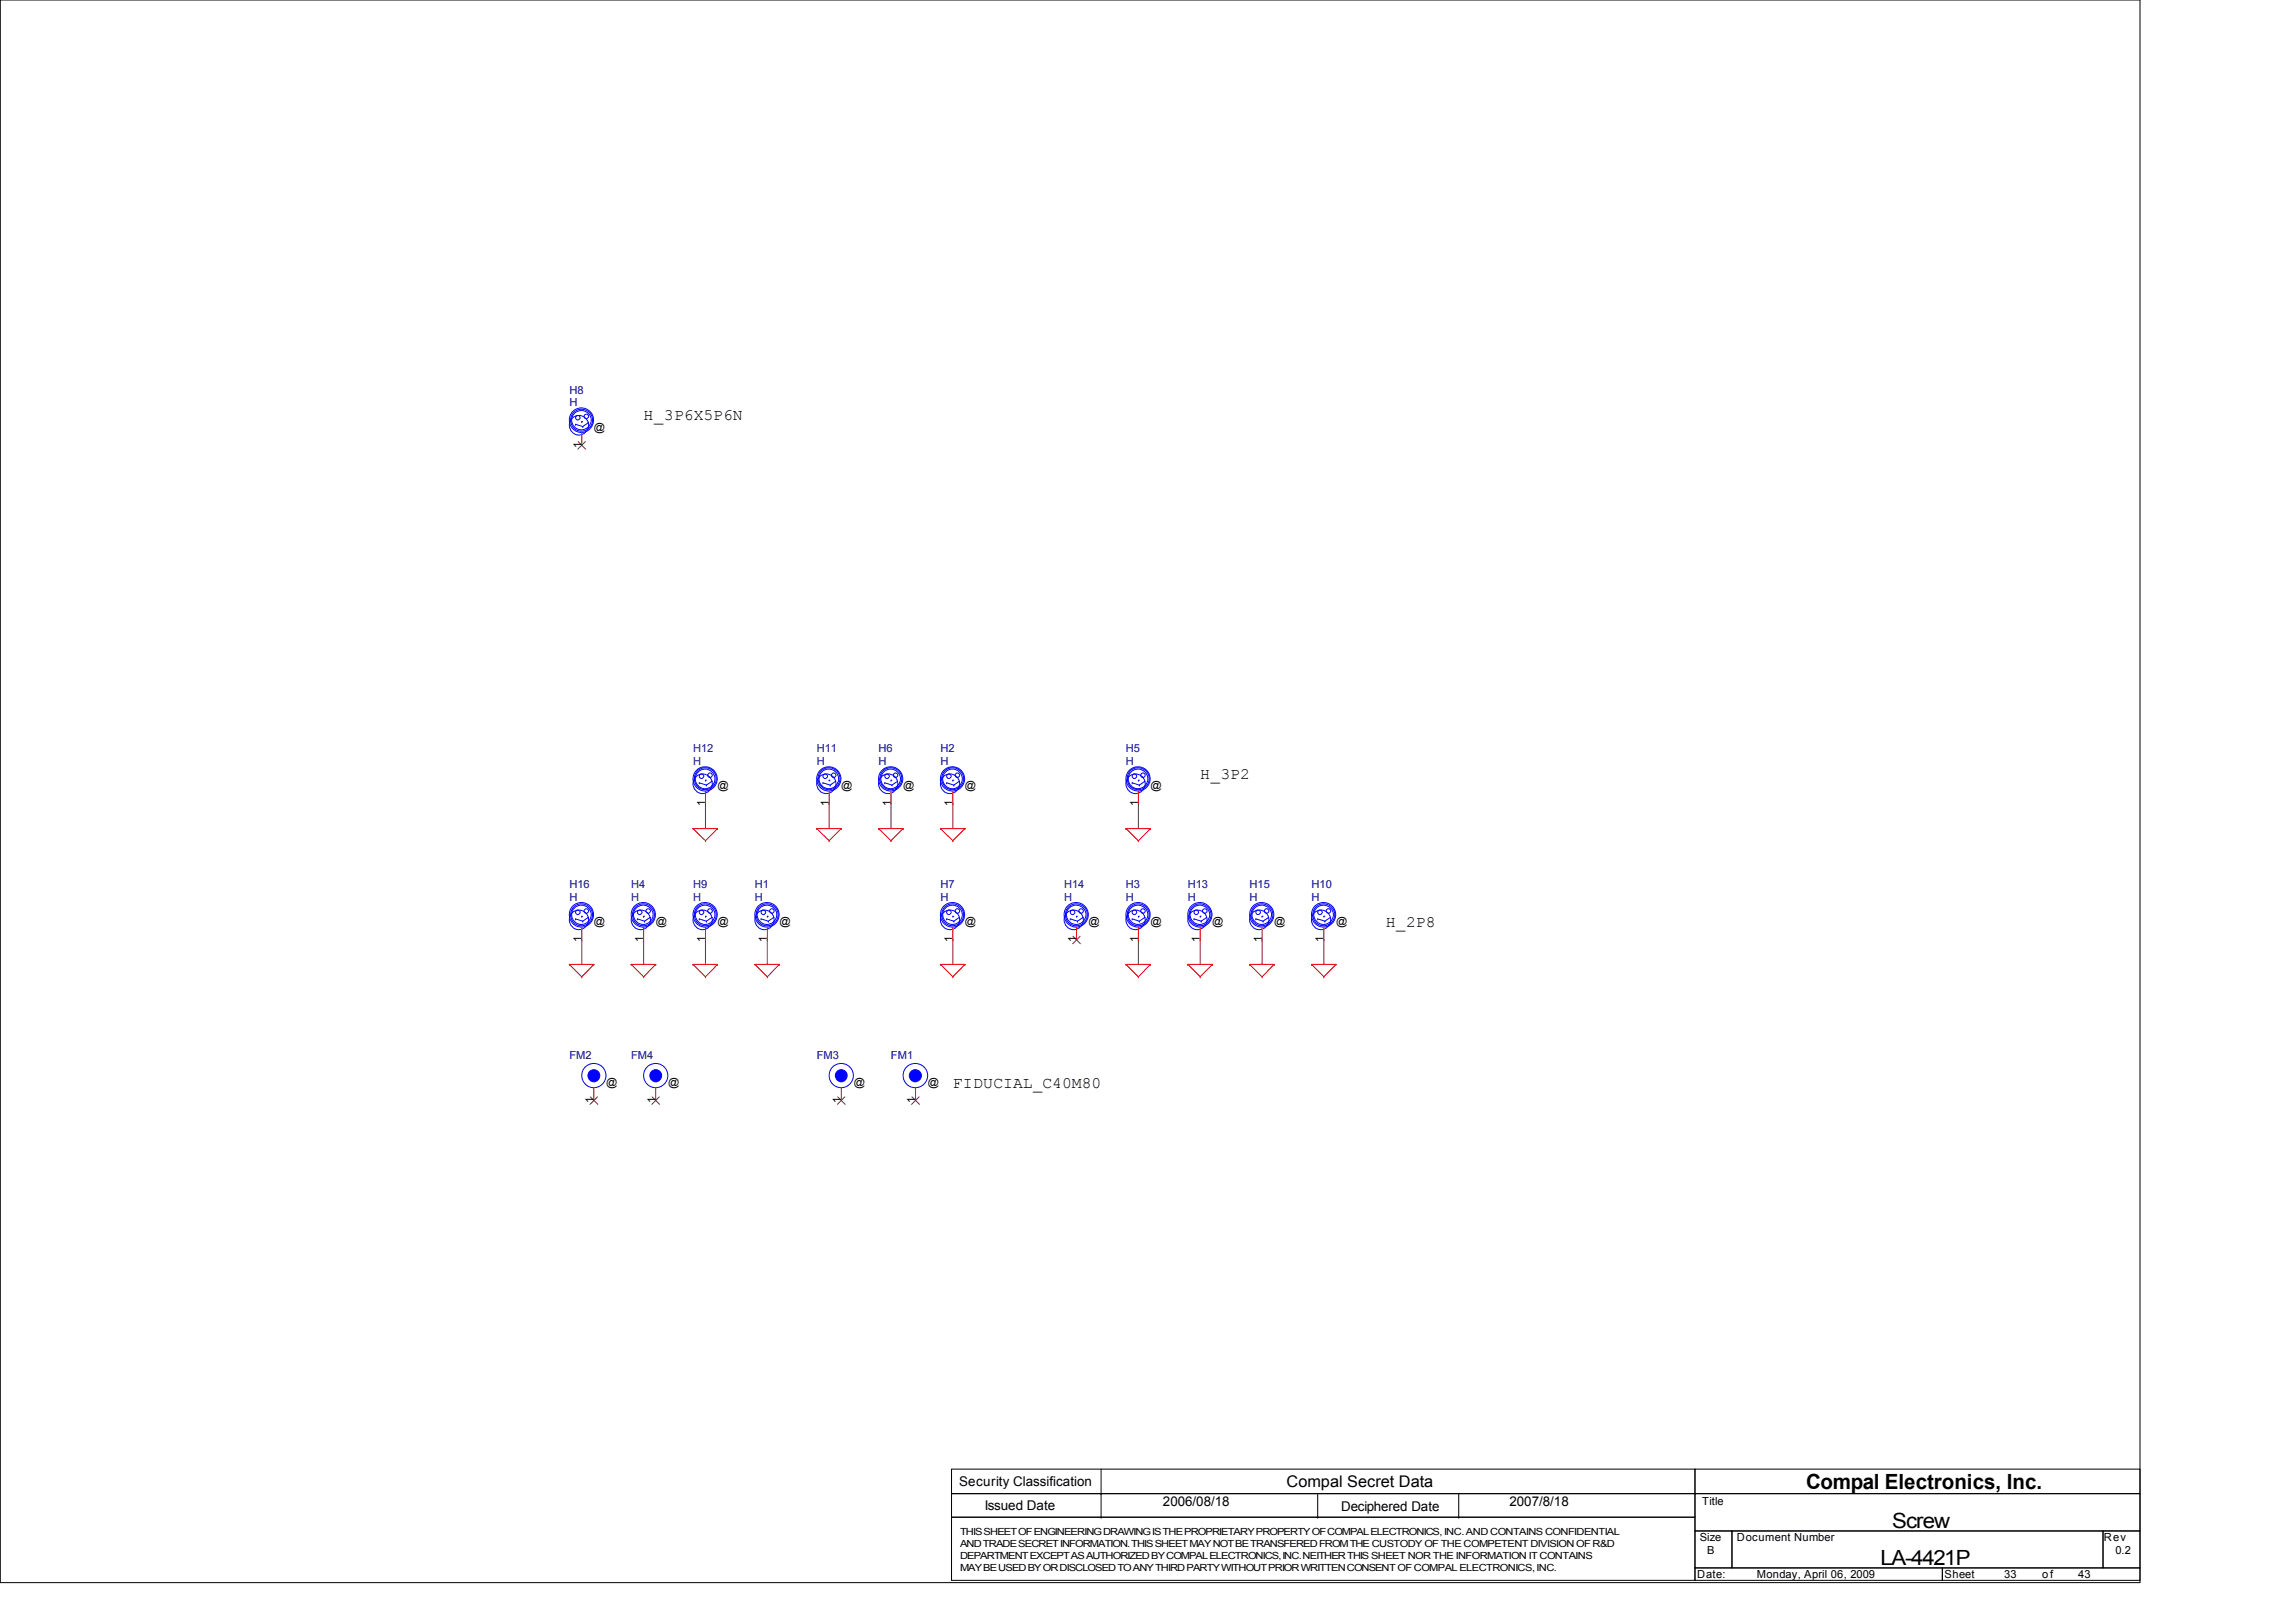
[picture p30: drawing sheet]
<svg xmlns="http://www.w3.org/2000/svg" width="297mm" height="210mm" viewBox="0 0 297 210" stroke-linecap="round" stroke-linejoin="round" font-family="sans-serif">
<defs><g id="words">
<g font-size="2.7">
<text x="233.7" y="192.7">Compal Electronics, Inc.</text>
<text x="244.8" y="197.7">Screw</text>
<text x="243.3" y="202.5">LA-4421P</text>
</g>
<g font-size="2.1">
<text x="83.3" y="54.4">H_3P6X5P6N</text>
<text x="155.3" y="100.8">H_3P2</text>
<text x="179.3" y="120">H_2P8</text>
<text x="123.3" y="140.8">FIDUCIAL_C40M80</text>
<text x="166.5" y="192.5">Compal Secret Data</text>
</g>
<g font-size="1.7">
<text x="124.1" y="192.4">Security Classification</text>
<text x="127.4" y="195.4">Issued Date</text>
<text x="150.4" y="194.9">2006/08/18</text>
<text x="173.5" y="195.5">Deciphered Date</text>
<text x="195.3" y="194.9">2007/8/18</text>
</g>
<g font-size="1.4" fill="#000080">
<text x="73.7" y="51">H8</text>
<text x="73.7" y="52.6">H</text>
<text x="89.7" y="97.4">H12</text>
<text x="89.7" y="99">H</text>
<text x="105.7" y="97.4">H11</text>
<text x="105.7" y="99">H</text>
<text x="113.7" y="97.4">H6</text>
<text x="113.7" y="99">H</text>
<text x="121.7" y="97.4">H2</text>
<text x="121.7" y="99">H</text>
<text x="145.7" y="97.4">H5</text>
<text x="145.7" y="99">H</text>
<text x="73.7" y="115">H16</text>
<text x="73.7" y="116.6">H</text>
<text x="81.7" y="115">H4</text>
<text x="81.7" y="116.6">H</text>
<text x="89.7" y="115">H9</text>
<text x="89.7" y="116.6">H</text>
<text x="97.7" y="115">H1</text>
<text x="97.7" y="116.6">H</text>
<text x="121.7" y="115">H7</text>
<text x="121.7" y="116.6">H</text>
<text x="137.7" y="115">H14</text>
<text x="137.7" y="116.6">H</text>
<text x="145.7" y="115">H3</text>
<text x="145.7" y="116.6">H</text>
<text x="153.7" y="115">H13</text>
<text x="153.7" y="116.6">H</text>
<text x="161.7" y="115">H15</text>
<text x="161.7" y="116.6">H</text>
<text x="169.7" y="115">H10</text>
<text x="169.7" y="116.6">H</text>
<text x="73.7" y="137">FM2</text>
<text x="81.7" y="137">FM4</text>
<text x="105.7" y="137">FM3</text>
<text x="115.3" y="137">FM1</text>
</g>
<g font-size="1.4">
<text x="75.2" y="57.9" transform="rotate(-90 75.2 57.9)">1</text>
<text x="76.8" y="55.8">@</text>
<text x="91.2" y="104.3" transform="rotate(-90 91.2 104.3)">1</text>
<text x="92.8" y="102.2">@</text>
<text x="107.2" y="104.3" transform="rotate(-90 107.2 104.3)">1</text>
<text x="108.8" y="102.2">@</text>
<text x="115.2" y="104.3" transform="rotate(-90 115.2 104.3)">1</text>
<text x="116.8" y="102.2">@</text>
<text x="123.2" y="104.3" transform="rotate(-90 123.2 104.3)">1</text>
<text x="124.8" y="102.2">@</text>
<text x="147.2" y="104.3" transform="rotate(-90 147.2 104.3)">1</text>
<text x="148.8" y="102.2">@</text>
<text x="76.8" y="119.8">@</text>
<text x="84.8" y="119.8">@</text>
<text x="92.8" y="119.8">@</text>
<text x="100.8" y="119.8">@</text>
<text x="124.8" y="119.8">@</text>
<text x="140.8" y="119.8">@</text>
<text x="148.8" y="119.8">@</text>
<text x="156.8" y="119.8">@</text>
<text x="164.8" y="119.8">@</text>
<text x="172.8" y="119.8">@</text>
<text x="75.2" y="121.9" transform="rotate(-90 75.2 121.9)">1</text>
<text x="83.2" y="121.9" transform="rotate(-90 83.2 121.9)">1</text>
<text x="91.2" y="121.9" transform="rotate(-90 91.2 121.9)">1</text>
<text x="99.2" y="121.9" transform="rotate(-90 99.2 121.9)">1</text>
<text x="123.2" y="121.9" transform="rotate(-90 123.2 121.9)">1</text>
<text x="139.2" y="121.9" transform="rotate(-90 139.2 121.9)">1</text>
<text x="147.2" y="121.9" transform="rotate(-90 147.2 121.9)">1</text>
<text x="155.2" y="121.9" transform="rotate(-90 155.2 121.9)">1</text>
<text x="163.2" y="121.9" transform="rotate(-90 163.2 121.9)">1</text>
<text x="171.2" y="121.9" transform="rotate(-90 171.2 121.9)">1</text>
<text x="76.8" y="142.7" transform="rotate(-90 76.8 142.7)">1</text>
<text x="78.4" y="140.6">@</text>
<text x="84.8" y="142.7" transform="rotate(-90 84.8 142.7)">1</text>
<text x="86.4" y="140.6">@</text>
<text x="108.8" y="142.7" transform="rotate(-90 108.8 142.7)">1</text>
<text x="110.4" y="140.6">@</text>
<text x="118.4" y="142.7" transform="rotate(-90 118.4 142.7)">1</text>
<text x="120.1" y="140.6">@</text>
<text x="220.2" y="194.8">Title</text>
<text x="219.9" y="199.5">Size</text>
<text x="220.8" y="201">B</text>
<text x="224.7" y="199.5">Document Number</text>
<text x="272.2" y="199.5">Rev</text>
<text x="273.7" y="201">0.2</text>
<text x="219.6" y="204.3">Date:</text>
<text x="227.3" y="204.3">Monday, April 06, 2009</text>
<text x="251.6" y="204.3">Sheet</text>
<text x="259.3" y="204.3">33</text>
<text x="264.2" y="204.3">of</text>
<text x="268.9" y="204.3">43</text>
</g>
<g font-size="1.3">
<text x="124.2" y="200.2">AND TRADE SECRET INFORMATION. THIS SHEET MAY NOT BETRANSFERED FROM THE CUSTODY OF THE COMPETENT DIVISION OF R&amp;D</text>
<text x="124.2" y="198.7">THIS SHEET OF ENGINEERING DRAWING IS THE PROPRIETARY PROPERTY OF COMPAL ELECTRONICS, INC. AND CONTAINS CONFIDENTIAL</text>
<text x="124.2" y="201.7">DEPARTMENT EXCEPT AS AUTHORIZED BY COMPAL ELECTRONICS, INC. NEITHER THIS SHEET NOR THE INFORMATION IT CONTAINS</text>
<text x="124.2" y="203.2">MAY BE USED BY OR DISCLOSED TO ANY THIRD PARTY WITHOUT PRIOR WRITTEN CONSENT OF COMPAL ELECTRONICS, INC.</text>
</g>
</g></defs>
<g fill="none" stroke="#000" stroke-width=".13">
<path d="M0 0h276.9v204.8h-276.9zM123.1 190.1h96.2v3.2h-96.2zM123.1 193.3h96.2v3h-96.2zM123.1 196.3h96.2v8.2h-96.2zM142.4 193.3h.1M142.4 196.3h.1M142.4 190.1v6.2M170.5 196.3h.1M170.5 193.3v3M188.7 196.3h.1M188.7 193.3v3M219.3 190.1h57.6v3.2h-57.6z"/>
<path d="M219.3 193.3h57.6v4.8h-57.6zM219.3 198.1h4.8v4.8h-4.8zM224.1 198.1h48v4.8h-48zM272.1 198.1h4.8v4.8h-4.8zM219.3 202.9h32v1.6h-32zM251.3 202.9h25.6v1.6h-25.6z"/>
</g>
<g fill="none" stroke="#800040" stroke-width=".13">
<path d="M91.3 104h.1M91.3 104v3.2M107.3 104h.1M107.3 104v3.2M115.3 104h.1M115.3 104v3.2M123.3 104h.1M123.3 104v3.2M147.3 104h.1M147.3 104v3.2M75.3 121.6h.1M75.3 121.6v3.2"/>
<path d="M83.3 121.6h.1M83.3 121.6v3.2M91.3 121.6h.1M91.3 121.6v3.2M99.3 121.6h.1M99.3 121.6v3.2M123.3 121.6h.1M123.3 121.6v3.2M147.3 121.6h.1M147.3 121.6v3.2M155.3 121.6h.1M155.3 121.6v3.2"/>
<path d="M163.3 121.6h.1M163.3 121.6v3.2M171.3 121.6h.1M171.3 121.6v3.2"/>
</g>
<g fill="none" stroke="#f00" stroke-width=".13">
<path d="M89.7 107.2h.1M89.7 107.2h3.1M89.7 107.2l1.6 1.6M91.3 108.8h.1M92.8 107.2h.1M92.8 107.2l-1.5 1.6M105.7 107.2h.1M105.7 107.2h3.1M105.7 107.2l1.6 1.6M107.3 108.8h.1M108.8 107.2h.1M108.8 107.2l-1.5 1.6"/>
<path d="M113.7 107.2h.1M113.7 107.2h3.1M113.7 107.2l1.6 1.6M115.3 108.8h.1M116.8 107.2h.1M116.8 107.2l-1.5 1.6M121.7 107.2h.1M121.7 107.2h3.1M121.7 107.2l1.6 1.6M123.3 108.8h.1M124.8 107.2h.1M124.8 107.2l-1.5 1.6"/>
<path d="M145.7 107.2h.1M145.7 107.2h3.1M145.7 107.2l1.6 1.6M147.3 108.8h.1M148.8 107.2h.1M148.8 107.2l-1.5 1.6M73.7 124.8h.1M73.7 124.8h3.1M73.7 124.8l1.6 1.6M75.3 126.4h.1M76.8 124.8h.1M76.8 124.8l-1.5 1.6"/>
<path d="M81.7 124.8h.1M81.7 124.8h3.1M81.7 124.8l1.6 1.6M83.3 126.4h.1M84.8 124.8h.1M84.8 124.8l-1.5 1.6M89.7 124.8h.1M89.7 124.8h3.1M89.7 124.8l1.6 1.6M91.3 126.4h.1M92.8 124.8h.1M92.8 124.8l-1.5 1.6"/>
<path d="M97.7 124.8h.1M97.7 124.8h3.1M97.7 124.8l1.6 1.6M99.3 126.4h.1M100.8 124.8h.1M100.8 124.8l-1.5 1.6M121.7 124.8h.1M121.7 124.8h3.1M121.7 124.8l1.6 1.6M123.3 126.4h.1M124.8 124.8h.1M124.8 124.8l-1.5 1.6"/>
<path d="M145.7 124.8h.1M145.7 124.8h3.1M145.7 124.8l1.6 1.6M147.3 126.4h.1M148.8 124.8h.1M148.8 124.8l-1.5 1.6M153.7 124.8h.1M153.7 124.8h3.1M153.7 124.8l1.6 1.6M155.3 126.4h.1M156.8 124.8h.1M156.8 124.8l-1.5 1.6"/>
<path d="M161.7 124.8h.1M161.7 124.8h3.1M161.7 124.8l1.6 1.6M163.3 126.4h.1M164.8 124.8h.1M164.8 124.8l-1.5 1.6M169.7 124.8h.1M169.7 124.8h3.1M169.7 124.8l1.6 1.6M171.3 126.4h.1M172.8 124.8h.1M172.8 124.8l-1.5 1.6"/>
</g>
<circle cx="118.4" cy="139.2" r=".78" fill="#00f"/>
<g fill="none" stroke="#00f" stroke-width=".13">
<path d="M74.5 54.9h.1M74.5 54.9l.9 .3M75.3 54.6h.1M75.4 55.2h.1M76.1 54.7l-.7 .5M82.5 118.9h.1M82.5 118.9l.9 .3M83.3 118.6h.1M83.4 119.2h.1M84.1 118.7l-.7 .5M106.5 101.3h.1M106.5 101.3l.9 .3"/>
<path d="M107.3 101h.1M107.4 101.6h.1M108.1 101.1l-.7 .5M114.5 101.3h.1M114.5 101.3l.9 .3M115.3 101h.1M115.4 101.6h.1M116.1 101.1l-.7 .5M122.5 101.3h.1M122.5 101.3l.9 .3M123.3 101h.1M123.4 101.6h.1"/>
<path d="M124.1 101.1l-.7 .5M138.5 118.9h.1M138.5 118.9l.9 .3M139.3 118.6h.1M139.4 119.2h.1M140.1 118.7l-.7 .5M146.5 118.9h.1M146.5 118.9l.9 .3M147.3 118.6h.1M147.4 119.2h.1M148.1 118.7l-.7 .5"/>
<circle cx="74.8" cy="54.1" r=".3"/>
<circle cx="74.9" cy="55" r="1.26"/>
<circle cx="75.2" cy="54.4" r="1.58"/>
<circle cx="75.2" cy="54.4" r="1.26"/>
<circle cx="75.2" cy="54.4" r="1.43"/>
<circle cx="75.9" cy="53.9" r=".3"/>
<circle cx="82.8" cy="118.1" r=".3"/>
<circle cx="82.9" cy="119" r="1.26"/>
<circle cx="83.2" cy="118.4" r="1.58"/>
<circle cx="83.2" cy="118.4" r="1.26"/>
<circle cx="83.2" cy="118.4" r="1.43"/>
<circle cx="83.9" cy="117.9" r=".3"/>
<circle cx="106.8" cy="100.5" r=".3"/>
<circle cx="106.9" cy="101.4" r="1.26"/>
<circle cx="107.2" cy="100.8" r="1.57"/>
<circle cx="107.2" cy="100.8" r="1.27"/>
<circle cx="107.2" cy="100.8" r="1.43"/>
<circle cx="107.9" cy="100.3" r=".3"/>
<circle cx="114.8" cy="100.5" r=".3"/>
<circle cx="114.9" cy="101.4" r="1.26"/>
<circle cx="115.2" cy="100.8" r="1.57"/>
<circle cx="115.2" cy="100.8" r="1.27"/>
<circle cx="115.2" cy="100.8" r="1.43"/>
<circle cx="115.9" cy="100.3" r=".3"/>
<circle cx="122.8" cy="100.5" r=".3"/>
<circle cx="122.9" cy="101.4" r="1.26"/>
<circle cx="123.2" cy="100.8" r="1.57"/>
<circle cx="123.2" cy="100.8" r="1.27"/>
<circle cx="123.2" cy="100.8" r="1.43"/>
<circle cx="123.9" cy="100.3" r=".3"/>
<circle cx="138.8" cy="118.1" r=".3"/>
<circle cx="138.9" cy="119" r="1.26"/>
<circle cx="139.2" cy="118.4" r="1.58"/>
<circle cx="139.2" cy="118.4" r="1.26"/>
<circle cx="139.2" cy="118.4" r="1.43"/>
<circle cx="139.9" cy="117.9" r=".3"/>
<circle cx="146.8" cy="118.1" r=".3"/>
<circle cx="146.9" cy="119" r="1.26"/>
<circle cx="147.2" cy="118.4" r="1.58"/>
<circle cx="147.2" cy="118.4" r="1.26"/>
<circle cx="147.2" cy="118.4" r="1.43"/>
<circle cx="147.9" cy="117.9" r=".3"/>
<circle cx="118.4" cy="139.2" r=".78"/>
<circle cx="118.4" cy="139.2" r="1.58"/>
</g>
<path d="M75.3 56v1.6M107.3 102.4v1.6M115.3 102.4v1.6M123.3 102.4v1.6M83.3 120v1.6M139.3 120v1.6M147.3 120v1.6M118.4 140.8v1.6" fill="none" stroke="#f00" stroke-width=".13"/>
<path d="M74.8 57.1l1 1M75.7 57.1l-.9 1M138.8 121.2l1 .9M139.7 121.2l-.9 .9M118 141.9l1 1M118.9 141.9l-1 1" fill="none" stroke="#804000" stroke-width=".13"/>
<circle cx="108.8" cy="139.2" r=".77" fill="#00f"/>
<g fill="none" stroke="#00f" stroke-width=".13">
<path d="M154.5 118.9h.1M154.5 118.9l.9 .3M155.3 118.6h.1M155.4 119.2h.1M156.1 118.7l-.7 .5"/>
<circle cx="154.8" cy="118.1" r=".3"/>
<circle cx="154.9" cy="119" r="1.26"/>
<circle cx="155.2" cy="118.4" r="1.58"/>
<circle cx="155.2" cy="118.4" r="1.26"/>
<circle cx="155.2" cy="118.4" r="1.43"/>
<circle cx="155.9" cy="117.9" r=".3"/>
<circle cx="108.8" cy="139.2" r=".77"/>
<circle cx="108.8" cy="139.2" r="1.57"/>
</g>
<path d="M155.3 120v1.6M108.8 140.8v1.6" fill="none" stroke="#f00" stroke-width=".13"/>
<path d="M108.4 141.9l.9 1M109.3 141.9l-1 1" fill="none" stroke="#804000" stroke-width=".13"/>
<circle cx="84.8" cy="139.2" r=".77" fill="#00f"/>
<g fill="none" stroke="#00f" stroke-width=".13">
<path d="M74.5 118.9h.1M74.5 118.9l.9 .3M75.3 118.6h.1M75.4 119.2h.1M76.1 118.7l-.7 .5M90.5 118.9h.1M90.5 101.3h.1M90.5 118.9l.9 .3M90.5 101.3l.9 .3M91.3 118.6h.1M91.3 101h.1M91.4 119.2h.1"/>
<path d="M91.4 101.6h.1M92.1 118.7l-.7 .5M92.1 101.1l-.7 .5M98.5 118.9h.1M98.5 118.9l.9 .3M99.3 118.6h.1M99.4 119.2h.1M100.1 118.7l-.7 .5M122.5 118.9h.1M122.5 118.9l.9 .3M123.3 118.6h.1M123.4 119.2h.1"/>
<path d="M124.1 118.7l-.7 .5M146.5 101.3h.1M146.5 101.3l.9 .3M147.3 101h.1M147.4 101.6h.1M148.1 101.1l-.7 .5M162.5 118.9h.1M162.5 118.9l.9 .3M163.3 118.6h.1M163.4 119.2h.1M164.1 118.7l-.7 .5M170.5 118.9h.1"/>
<path d="M170.5 118.9l.9 .3M171.3 118.6h.1M171.4 119.2h.1M172.1 118.7l-.7 .5"/>
<circle cx="74.8" cy="118.1" r=".3"/>
<circle cx="74.9" cy="119" r="1.26"/>
<circle cx="75.2" cy="118.4" r="1.58"/>
<circle cx="75.2" cy="118.4" r="1.26"/>
<circle cx="75.2" cy="118.4" r="1.43"/>
<circle cx="75.9" cy="117.9" r=".3"/>
<circle cx="90.8" cy="118.1" r=".3"/>
<circle cx="90.8" cy="100.5" r=".3"/>
<circle cx="90.9" cy="119" r="1.26"/>
<circle cx="90.9" cy="101.4" r="1.26"/>
<circle cx="91.2" cy="118.4" r="1.58"/>
<circle cx="91.2" cy="100.8" r="1.57"/>
<circle cx="91.2" cy="100.8" r="1.27"/>
<circle cx="91.2" cy="118.4" r="1.26"/>
<circle cx="91.2" cy="100.8" r="1.43"/>
<circle cx="91.2" cy="118.4" r="1.43"/>
<circle cx="91.9" cy="117.9" r=".3"/>
<circle cx="91.9" cy="100.3" r=".3"/>
<circle cx="98.8" cy="118.1" r=".3"/>
<circle cx="98.9" cy="119" r="1.26"/>
<circle cx="99.2" cy="118.4" r="1.58"/>
<circle cx="99.2" cy="118.4" r="1.26"/>
<circle cx="99.2" cy="118.4" r="1.43"/>
<circle cx="99.9" cy="117.9" r=".3"/>
<circle cx="122.8" cy="118.1" r=".3"/>
<circle cx="122.9" cy="119" r="1.26"/>
<circle cx="123.2" cy="118.4" r="1.58"/>
<circle cx="123.2" cy="118.4" r="1.26"/>
<circle cx="123.2" cy="118.4" r="1.43"/>
<circle cx="123.9" cy="117.9" r=".3"/>
<circle cx="146.8" cy="100.5" r=".3"/>
<circle cx="146.9" cy="101.4" r="1.26"/>
<circle cx="147.2" cy="100.8" r="1.57"/>
<circle cx="147.2" cy="100.8" r="1.27"/>
<circle cx="147.2" cy="100.8" r="1.43"/>
<circle cx="147.9" cy="100.3" r=".3"/>
<circle cx="162.8" cy="118.1" r=".3"/>
<circle cx="162.9" cy="119" r="1.26"/>
<circle cx="163.2" cy="118.4" r="1.58"/>
<circle cx="163.2" cy="118.4" r="1.26"/>
<circle cx="163.2" cy="118.4" r="1.43"/>
<circle cx="163.9" cy="117.9" r=".3"/>
<circle cx="170.8" cy="118.1" r=".3"/>
<circle cx="170.9" cy="119" r="1.26"/>
<circle cx="171.2" cy="118.4" r="1.58"/>
<circle cx="171.2" cy="118.4" r="1.26"/>
<circle cx="171.2" cy="118.4" r="1.43"/>
<circle cx="171.9" cy="117.9" r=".3"/>
<circle cx="84.8" cy="139.2" r=".77"/>
<circle cx="84.8" cy="139.2" r="1.57"/>
</g>
<path d="M91.3 102.4v1.6M147.3 102.4v1.6M75.3 120v1.6M91.3 120v1.6M99.3 120v1.6M123.3 120v1.6M163.3 120v1.6M171.3 120v1.6M84.8 140.8v1.6" fill="none" stroke="#f00" stroke-width=".13"/>
<path d="M84.4 141.9l.9 1M85.3 141.9l-1 1" fill="none" stroke="#804000" stroke-width=".13"/>
<circle cx="76.8" cy="139.2" r=".77" fill="#00f"/>
<g fill="none" stroke="#00f" stroke-width=".13">
<circle cx="76.8" cy="139.2" r=".77"/>
<circle cx="76.8" cy="139.2" r="1.57"/>
</g>
<path d="M76.8 140.8v1.6" fill="none" stroke="#f00" stroke-width=".13"/>
<path d="M76.4 141.9l.9 1M77.3 141.9l-1 1" fill="none" stroke="#804000" stroke-width=".13"/>
<use href="#words"/>
</svg>
